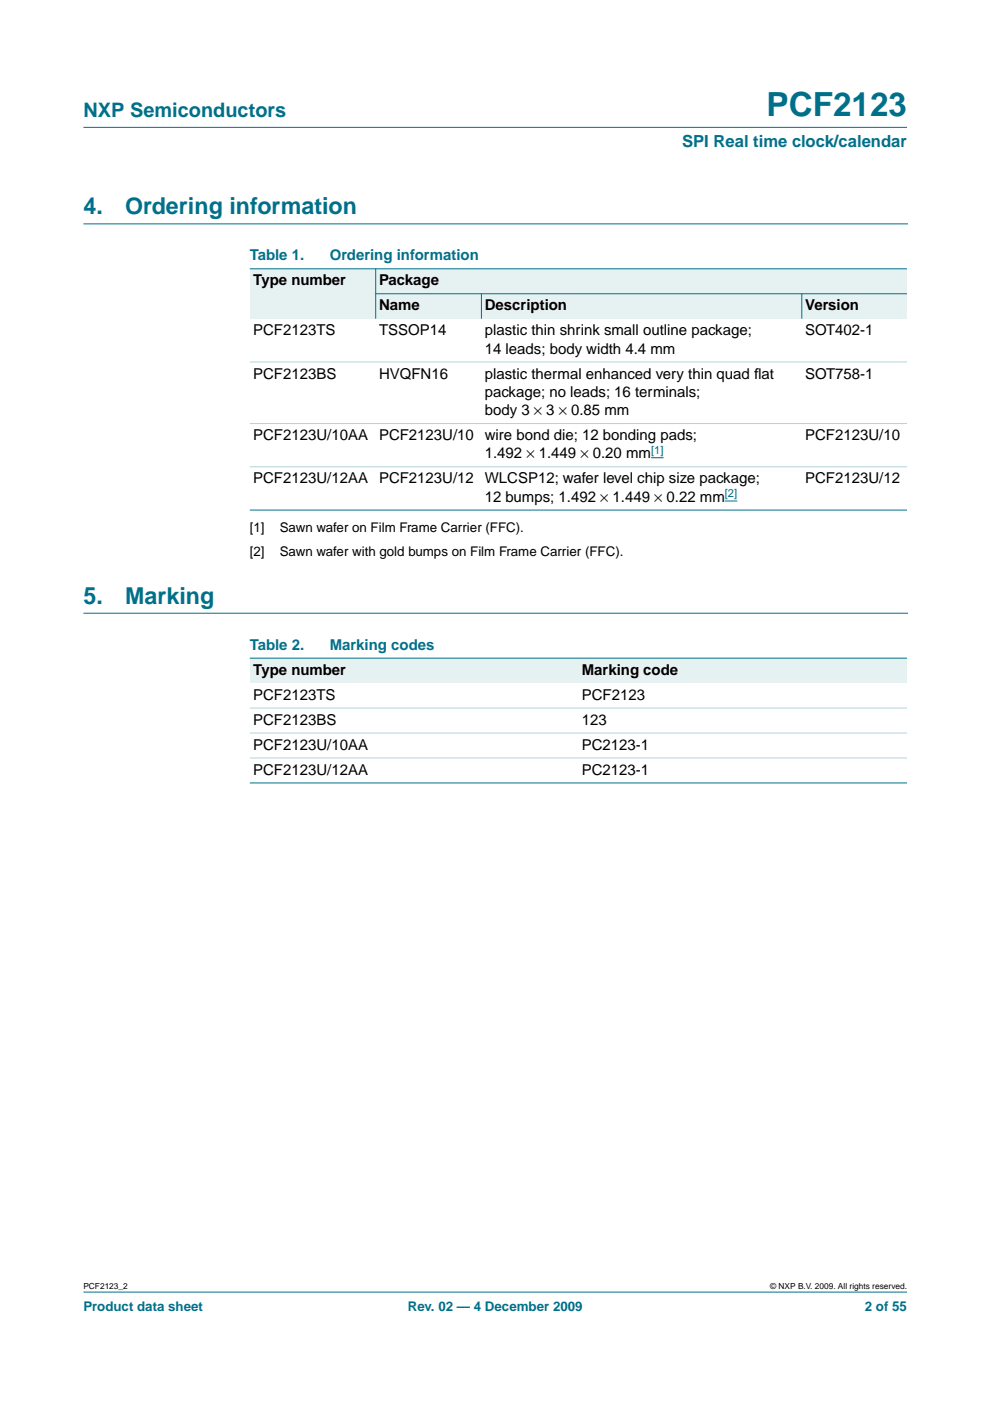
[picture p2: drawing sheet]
<svg xmlns="http://www.w3.org/2000/svg" width="210mm" height="297mm" viewBox="0 0 210 297" stroke-linecap="round" stroke-linejoin="round" font-family="sans-serif">
<defs><g id="words">
<text font-size="7.1" fill="#00708a" x="162.5" y="24.7">PCF2123</text>
<g font-size="4.9" fill="#00708a">
<text x="17.7" y="45.5">4.</text>
<text x="26.5" y="45.5">Ordering information</text>
<text x="17.7" y="128">5.</text>
<text x="26.5" y="128">Marking</text>
</g>
<text font-size="4.2" fill="#00708a" x="17.7" y="24.9">NXP Semiconductors</text>
<text font-size="3.5" fill="#00708a" x="144.6" y="31.1">SPI Real time clock/calendar</text>
<g font-size="3.2" fill="#00708a">
<text x="53" y="55.2">Table 1.</text>
<text x="69.9" y="55.2">Ordering information</text>
<text x="53" y="137.8">Table 2.</text>
<text x="69.9" y="137.8">Marking codes</text>
</g>
<g font-size="3.2">
<text x="53.7" y="60.5">Type number</text>
<text x="80.4" y="60.5">Package</text>
<text x="80.4" y="65.8">Name</text>
<text x="102.8" y="65.8">Description</text>
<text x="170.7" y="65.8">Version</text>
<text x="53.7" y="71.1">PCF2123TS</text>
<text x="80.4" y="71.1">TSSOP14</text>
<text x="102.8" y="71.1">plastic thin shrink small outline package;</text>
<text x="170.7" y="71.1">SOT402-1</text>
<text x="102.8" y="75">14 leads; body width 4.4 mm</text>
<text x="53.7" y="80.3">PCF2123BS</text>
<text x="80.4" y="80.3">HVQFN16</text>
<text x="102.8" y="80.3">plastic thermal enhanced very thin quad f</text>
<text x="159.9" y="80.3">lat</text>
<text x="170.7" y="80.3">SOT758-1</text>
<text x="102.8" y="84.2">package; no leads; 16 terminals;</text>
<text x="102.8" y="88">body 3 × 3 × 0.85 mm</text>
<text x="53.7" y="93.3">PCF2123U/10AA</text>
<text x="80.4" y="93.3">PCF2123U/10</text>
<text x="102.8" y="93.3">wire bond die; 12 bonding pads;</text>
<text x="170.7" y="93.3">PCF2123U/10</text>
<text x="102.8" y="97.2">1.492 × 1.449 × 0.20 mm</text>
<text x="53.7" y="102.5">PCF2123U/12AA</text>
<text x="80.4" y="102.5">PCF2123U/12</text>
<text x="102.8" y="106.4">12 bumps; 1.492 × 1.449 × 0.22 mm</text>
<text x="102.8" y="102.5">WLCSP12; wafer level chip size package;</text>
<text x="170.7" y="102.5">PCF2123U/12</text>
<text x="53.7" y="143.1">Type number</text>
<text x="123.3" y="143.1">Marking code</text>
<text x="53.7" y="148.4">PCF2123TS</text>
<text x="123.3" y="148.4">PCF2123</text>
<text x="53.7" y="153.7">PCF2123BS</text>
<text x="123.3" y="153.7">123</text>
<text x="53.7" y="158.9">PCF2123U/10AA</text>
<text x="123.3" y="158.9">PC2123-1</text>
<text x="53.7" y="164.2">PCF2123U/12AA</text>
<text x="123.3" y="164.2">PC2123-1</text>
</g>
<g font-size="2.8">
<text x="53" y="112.9">[1]</text>
<text x="59.3" y="112.9">Sawn wafer on Film Frame Carrier (FFC).</text>
<text x="53" y="117.8">[2]</text>
<text x="59.3" y="117.8">Sawn wafer with gold bumps on Film Frame Carrier (FFC).</text>
</g>
<g font-size="2.8" fill="#00708a">
<text x="17.7" y="278">Product data sheet</text>
<text x="86.5" y="278">Rev. 02 — 4 December 2009</text>
<text x="183.4" y="278">2 of 55</text>
</g>
<g font-size="2.4" fill="#00f">
<text x="138" y="96.3">[1]</text>
<text x="153.7" y="105.4">[2]</text>
</g>
<g font-size="1.8">
<text x="17.7" y="273.4">PCF2123_2</text>
<text x="163.3" y="273.4">© NXP B.V. 2009. All rights reserved.</text>
</g>
</g></defs>
<g fill="#00708a" stroke="#00708a" stroke-width=".21">
<path d="M17.7 273.9h174.6z"/>
<path d="M17.7 27h174.6z"/>
</g>
<path d="M17.7 47.5h174.7M17.7 130h174.7" fill="none" stroke="#00708a" stroke-width=".21"/>
<g fill="#e6f2f2">
<path d="M53 57h26.7v10.6h-26.7z" fill-rule="evenodd"/>
<path d="M79.7 57h112.6v5.3h-112.6z" fill-rule="evenodd"/>
<path d="M79.7 62.3h22.4v5.3h-22.4z" fill-rule="evenodd"/>
<path d="M102.1 62.3h67.9v5.3h-67.9z" fill-rule="evenodd"/>
<path d="M170 62.3h22.3v5.3h-22.3z" fill-rule="evenodd"/>
</g>
<path d="M138 97h2.7M153.7 106.2h2.6" fill="none" stroke="#00f" stroke-width=".21"/>
<g fill="#00708a" stroke="#00708a" stroke-width=".21">
<path d="M79.7 56.9v10.7z"/>
<path d="M102.1 62.2v5.4z"/>
<path d="M170 62.2v5.4z"/>
<path d="M53 57h139.3z"/>
<path d="M79.6 62.3h112.7z"/>
<path d="M53 108.1h139.3z"/>
</g>
<g fill="#b3d4db" stroke="#b3d4db" stroke-width=".21">
<path d="M53 76.7h139.3z"/>
<path d="M53 89.8h139.3z"/>
<path d="M53 99h139.3z"/>
</g>
<g fill="#e6f2f2">
<path d="M53 139.5h69.6v5.3h-69.6z" fill-rule="evenodd"/>
<path d="M122.6 139.5h69.7v5.3h-69.7z" fill-rule="evenodd"/>
</g>
<g fill="#00708a" stroke="#00708a" stroke-width=".21">
<path d="M53 139.5h139.3z"/>
<path d="M53 166h139.3z"/>
</g>
<g fill="#b3d4db" stroke="#b3d4db" stroke-width=".21">
<path d="M53 150.1h139.3z"/>
<path d="M53 155.4h139.3z"/>
<path d="M53 160.7h139.3z"/>
</g>
<use href="#words"/>
</svg>
